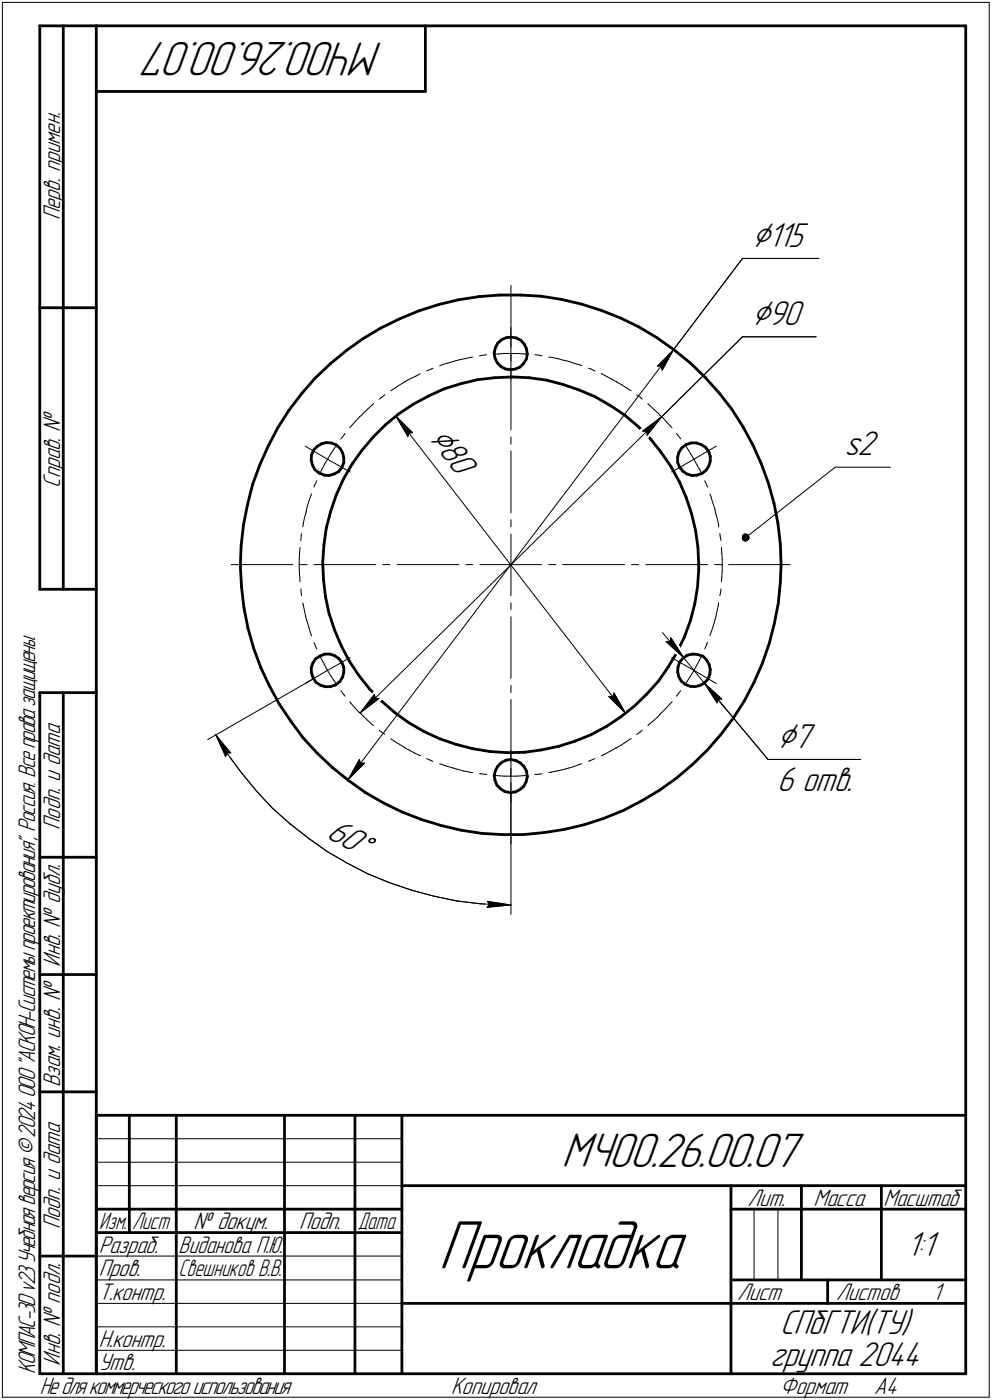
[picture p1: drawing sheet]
<svg xmlns="http://www.w3.org/2000/svg" width="211mm" height="298mm" viewBox="0 0 211 298" stroke-linecap="round" stroke-linejoin="round" font-family="sans-serif">
<defs><g id="words">
<text font-size="15.6" x="93.3" y="270.1">Прокладка</text>
<g font-size="10.9">
<text x="81.5" y="9" transform="rotate(-180 81.5 9)">МЧ00.26.00.07</text>
<text x="119.5" y="248.5">МЧ00.26.00.07</text>
</g>
<g font-size="8.5">
<text x="160" y="52.5">Ç115</text>
<text x="160" y="69.2">Ç90</text>
<text x="91.1" y="93.3" transform="rotate(52 91.1 93.3)">Ç80</text>
<text x="165.4" y="159.2">Ç7</text>
</g>
<g font-size="7.8">
<text x="179.7" y="97">s2</text>
<text x="165.4" y="168.4">6 отв.</text>
<text x="69.3" y="178.2" transform="rotate(30 69.3 178.2)">60Å</text>
<text x="192.9" y="267.5">1:1</text>
<text x="166" y="284.1">СПбГТИ(ТУ)</text>
<text x="163.8" y="291">группа 2044</text>
</g>
<g font-size="5.4">
<text x="12.8" y="46.9" transform="rotate(-90 12.8 46.9)">Перв. примен.</text>
<text x="12.8" y="103.8" transform="rotate(-90 12.8 103.8)">Справ. !</text>
<text x="12.8" y="176.7" transform="rotate(-90 12.8 176.7)">Подп. и дата</text>
<text x="12.8" y="205.8" transform="rotate(-90 12.8 205.8)">Инв. ! дубл.</text>
<text x="12.8" y="231.6" transform="rotate(-90 12.8 231.6)">Взам. инв. !</text>
<text x="159.1" y="256.8">Лит.</text>
<text x="173.1" y="256.8">Масса</text>
<text x="188" y="256.8">Масштаб</text>
<text x="12.8" y="261.7" transform="rotate(-90 12.8 261.7)">Подп. и дата</text>
<text x="41.2" y="261.8">! докум.</text>
<text x="63.6" y="261.8">Подп.</text>
<text x="21" y="266.8">Разраб.</text>
<text x="38" y="266.8">Виданова П.Ю.</text>
<text x="21" y="271.8">Пров.</text>
<text x="21" y="276.8">Т.контр.</text>
<text x="156.9" y="276.8">Лист</text>
<text x="177.9" y="276.8">Листов</text>
<text x="198.4" y="276.8">1</text>
<text x="21" y="286.8">Н.контр.</text>
<text x="7.5" y="292.5" transform="rotate(-90 7.5 292.5)">КОМПАС-3Dv23Учебнаяверсия©2024ООО&quot;АСКОН-Системыпроектирования&quot;, Россия. Всеправазащищены.</text>
<text x="12.8" y="290.8" transform="rotate(-90 12.8 290.8)">Инв. ! подл.</text>
<text x="21" y="291.8">Утв.</text>
<text x="8.5" y="296.7">Недлякоммерческогоиспользования</text>
<text x="96" y="296.8">Копировал</text>
<text x="166" y="296.8">Формат</text>
<text x="186" y="296.8">A4</text>
</g>
<g font-size="5.3">
<text x="21.1" y="261.8">Изм.</text>
<text x="28.1" y="261.8">Лист</text>
<text x="76.1" y="261.8">Дата</text>
<text x="38" y="271.8">Свешников В.В.</text>
</g>
</g></defs>
<g fill="none" stroke="#000" stroke-width=".59">
<path d="M8.5 5.5v120zM8.5 5.5h12zM13.5 5.5v120zM20.5 5.5v287zM20.5 5.5h185zM20.5 19.5h70zM90.5 5.5v14zM205.5 5.5v287zM8.5 65.5h12zM70.3 77.5l3.4-2.8zM73.7 74.7l3.5-2.6zM77.2 72.1l3.8-2.3z"/>
<path d="M81 69.8l4-1.9zM85 67.9l4.1-1.7zM89.1 66.2l4.2-1.3zM93.3 64.9l4.2-1.1zM97.5 63.8l4.4-.6zM101.9 63.2l4.4-.4zM105.2 75.3l.1 1zM105.2 75.1v.2zM105.3 76.3l.5 1zM105.4 74l-.2 1.1zM105.8 77.3l.8 .8zM105.9 73.1l.9-.8z"/>
<path d="M105.9 73.1l-.5 .9zM106.3 62.8h4.4zM106.6 78.1l.9 .5zM106.8 72.3l1-.4zM107.5 78.6l1.1 .1zM107.8 71.9l1-.1zM108.6 78.7l1.1-.1zM108.8 71.8l1.1 .2zM109.7 78.6l1-.5zM109.9 72l.9 .5zM110.7 78.1l.7-.7zM110.7 62.8l4.4 .3z"/>
<path d="M110.8 72.5l.8 .8zM111.6 73.3l.4 1zM112 76.5l-.6 .9zM112 74.3l.2 1.1zM112.2 75.4l-.2 1.1zM115.1 63.1l4.4 .7zM119.5 63.8l4.3 1zM123.8 64.8l4.2 1.3zM128 66.1l4.1 1.6zM132.1 67.7l4 2zM136.1 69.7l3.8 2.3zM139.9 72l3.5 2.5z"/>
<path d="M143.4 74.5l3.5 2.8zM146.9 77.3l3.1 3zM55.3 99l-1.5 4.1zM57.1 95l-1.8 4zM59.1 91.1l-2 3.9zM61.5 87.4l-2.4 3.7zM64.2 83.8l-2.7 3.6zM66.2 98l.3 1zM66.3 96.9l-.1 1.1zM66.5 99l.5 1zM66.7 95.8l-.4 1.1zM67 100l.8 .7z"/>
<path d="M67.1 80.5l3.2-3zM67.1 80.5l-2.9 3.3zM67.5 95.1l.9-.6zM67.5 95.1l-.8 .7zM68.4 94.5l1-.3zM69.4 94.2l1.1 .1zM70.5 94.3l1 .4zM71.5 94.7l.9 .8zM72.4 95.5l.5 .9zM72.7 99.6l-.6 .8zM72.9 96.4l.3 1.1zM73.2 98.6l-.5 1z"/>
<path d="M73.2 97.5v1.1zM74.9 98.8l-1.8 3.2zM77 95.8l-2.1 3zM79.4 93l-2.4 2.8zM82 90.4l2.8-2.3zM82 90.4l-2.6 2.6zM84.8 88.1l3.1-2zM87.9 86.1l3.3-1.8zM91.2 84.3l3.3-1.5zM94.5 82.8l3.5-1.1zM98 81.7l3.6-.8zM101.6 80.9l3.6-.5z"/>
<path d="M105.2 80.4l3.8-.1zM109 80.3l3.6 .1zM112.6 80.4l3.6 .5zM116.2 80.9l3.6 1zM119.8 81.9l3.5 1.2zM123.3 83.1l3.4 1.4zM126.7 84.5l3.2 1.9zM129.9 86.4l3 2zM132.9 88.4l2.8 2.4zM135.7 90.8l2.6 2.6zM138.3 93.4l2.3 2.9zM140.6 96.3l2.1 3z"/>
<path d="M142.7 99.3l1.8 3.2zM144.2 97.4v1.1zM144.2 98.5l.4 1zM144.4 96.4l-.2 1zM144.6 99.5l.7 .8zM145 95.4l.9-.7zM145 95.4l-.6 1zM145.9 94.7h.1zM146 94.7l1.1-.4zM147.1 94.3h1.1zM148.2 94.3l1 .4zM149.2 94.7l.9 .5z"/>
<path d="M150 80.3l3 3.4zM150.1 95.2l.7 .9zM150.8 99.3l-.6 .9zM150.8 96.1l.3 1.1zM151.1 98.2l-.3 1.1zM151.1 97.2v1zM153 83.7l2.7 3.4zM155.7 87.1l2.4 3.7zM158.1 90.8l2.1 3.9zM160.2 94.7l1.8 4zM162 98.7l1.5 4.2zM51.3 116.2l-.2 4.4z"/>
<path d="M51.8 111.8l-.5 4.4zM52.7 107.4l-.9 4.4zM53.8 103.1l-1.1 4.3zM67.8 100.7l.2 .1zM68 100.8l1 .4zM68.7 119.7l.1 3.7zM68.9 116.1l-.2 3.6zM69 101.2l1 .1zM69.4 112.4l-.5 3.7zM70 101.3l1.1-.4zM70.4 108.9l-1 3.5zM71.1 100.9l1-.5z"/>
<path d="M71.5 105.4l-1.1 3.5zM73.1 102l-1.6 3.4zM144.5 102.5l1.5 3.3zM145.3 100.3l.8 .6zM146 105.8l1.2 3.6zM146.1 100.9l1.1 .4zM147.2 109.4l.8 3.5zM147.2 101.3l1.1-.1zM148 112.9l.5 3.7zM148.3 101.2l1.1-.4zM148.5 116.6l.2 3.6zM149.4 100.8l.8-.6z"/>
<path d="M163.5 102.9l1.2 4.2zM164.7 107.1l.8 4.3zM165.5 111.4l.5 4.4zM166 115.8l.2 4.4zM8.5 125.5h12zM51.1 120.6l.3 4.4zM51.4 125l.5 4.4zM51.9 129.4l.8 4.3zM52.7 133.7l1.2 4.2zM53.9 137.9l1.6 4.2zM68.1 139.7l1-.4zM68.8 123.4l.5 3.7z"/>
<path d="M69.1 139.3h1.1zM69.3 127.1l.7 3.5zM70 130.6l1.2 3.6zM70.2 139.3l1 .3zM71.2 134.2l1.4 3.4zM71.2 139.6l.9 .6zM72.6 137.6l1.7 3.2zM144 138.9l-1.8 3.2zM145.6 135.6l-1.6 3.3zM146.2 139.5l1.1-.2zM146.9 132.2l-1.3 3.4zM147.3 139.3l1.1 .1z"/>
<path d="M147.8 128.6l-.9 3.6zM148.4 125l-.6 3.6zM148.4 139.4l1 .3zM148.7 121.2l-.3 3.8zM148.7 120.2v1zM149.4 139.7l.2 .1zM149.6 139.8l.8 .7zM163.7 137.1l-1.5 4.1zM164.8 132.8l-1.1 4.3zM165.6 128.4l-.8 4.4zM166 124l-.4 4.4zM166.2 120.2l-.2 3.8z"/>
<path d="M8.5 147.5v145zM8.5 147.5h12zM13.5 147.5v145zM55.5 142.1l1.8 3.9zM57.3 146l2.1 3.9zM59.4 149.9l2.5 3.7zM61.9 153.6l2.6 3.5zM64.5 157.1l3 3.3zM66.2 142.2l.1 1.1zM66.3 143.3l.3 1.1zM66.5 141.2l-.3 1zM66.6 144.4l.6 .9z"/>
<path d="M67.1 140.3l1-.6zM67.1 140.3l-.6 .9zM67.2 145.3l1 .6zM68.2 145.9l1 .3zM69.2 146.2h1.1zM70.3 146.2l1-.3zM71.3 145.9l.2-.1zM71.5 145.8l.8-.7zM72.1 140.2l.6 .9zM72.7 141.1l.5 1zM72.9 144.2l-.6 .9zM73.2 143.2l-.3 1z"/>
<path d="M73.2 142.1v1.1zM74.3 140.8l2.1 3zM76.4 143.8l2.3 2.9zM78.7 146.7l2.6 2.7zM81.3 149.4l2.8 2.4zM84.1 151.8l2.9 2.1zM87 153.9l3.3 1.9zM90.3 155.8l3.3 1.5zM93.6 157.3l3.4 1.2zM97 158.5l3.6 .9zM100.6 159.4l3.6 .6zM115.2 159.7l3.7-.8z"/>
<path d="M118.9 158.9l3.4-1.1zM122.3 157.8l3.4-1.3zM125.7 156.5l3.3-1.8zM129 154.7l3.1-2zM132.1 152.7l2.9-2.3zM135 150.4l2.6-2.6zM140 145.1l-2.4 2.7zM142.2 142.1l-2.2 3zM144.2 143.1l.2 1zM144.3 142l-.1 1.1zM144.4 144.1l.5 .9zM144.6 141l-.3 1z"/>
<path d="M144.9 145l.9 .7zM145.4 140.1l.8-.6zM145.4 140.1l-.8 .9zM145.8 145.7l1 .4zM146.8 146.1l1.1 .1zM147.9 146.2l1-.2zM148.9 146l1-.5zM150.4 140.5l.5 1zM150.6 144.6l-.7 .9zM150.9 141.5l.2 1.1zM151 143.6l-.4 1zM151.1 142.6l-.1 1z"/>
<path d="M153.3 156.5l-2.8 3.3zM156 152.9l-2.7 3.6zM158.4 149.2l-2.4 3.7zM160.4 145.3l-2 3.9zM162.2 141.2l-1.8 4.1zM67.5 160.4l3.2 3zM70.7 163.4l3.5 2.8zM74.2 166.2l3.5 2.5zM77.7 168.7l3.8 2.2zM81.5 170.9l4 2zM85.5 172.9l4.2 1.6zM89.7 174.5l4.1 1.3z"/>
<path d="M93.8 175.8l4.3 1zM98.1 176.8l4.4 .7zM102.5 177.5l4.4 .2zM104.2 160l3.7 .3zM105.2 165.2l.1 1zM105.3 166.2l.4 1zM105.4 164.1l-.2 1.1zM105.7 167.2l.8 .8zM105.9 163.2l.8-.8zM105.9 163.2l-.5 .9zM106.5 168l.9 .6zM106.7 162.4l.9-.5z"/>
<path d="M106.9 177.7h4.4zM107.4 168.6l1.1 .1zM107.6 161.9l1.1-.2zM107.9 160.3l3.7-.1zM108.5 168.7h1.1zM108.7 161.7l1.1 .3zM109.6 168.7l1-.6zM109.8 162l.9 .5zM110.6 168.1l.8-.6zM110.7 162.5l.8 .7zM111.3 177.7l4.4-.4zM111.5 163.2l.5 1z"/>
<path d="M111.6 160.2l3.6-.5zM111.9 166.5l-.5 1zM112 164.2l.2 1.1zM112.2 165.4l-.3 1.1zM112.2 165.3v.1zM115.7 177.3l4.4-.7zM120.1 176.6l4.3-1zM124.4 175.6l4.1-1.4zM128.5 174.2l4.2-1.6zM132.7 172.6l3.9-2.1zM136.6 170.5l3.8-2.3zM140.4 168.2l3.5-2.5z"/>
<path d="M143.9 165.7l3.4-2.9zM147.3 162.8l3.2-3zM8.5 182.5h12zM8.5 207.5h12zM8.5 232.5h12zM20.5 237.5h185zM20.5 237.5v55zM27.5 237.5v25zM37.5 237.5v55zM60.5 237.5v55zM75.5 237.5v55zM85.5 237.5v55z"/>
<path d="M20.5 257.5h65zM85.5 252.5h120zM155.5 252.5v40zM155.5 257.5h15zM170.5 252.5v20zM170.5 257.5h35zM187.5 252.5v20zM8.5 267.5h12zM20.5 262.5h65zM85.5 277.5h70zM155.5 277.5h50zM155.5 272.5h50z"/>
<path d="M176.1 272.5v5zM8.5 292.5h12zM20.5 292.5h185z"/>
</g>
<g fill="none" stroke="#000" stroke-width=".21">
<path d="M.5 .5v297zM.5 .5h210zM210.5 .5v297zM158 55l-14.7 19.4zM158 55h16.2zM90.8 79l1-.4zM91.8 78.6l.3-.2zM93.6 77.9l.5-.3zM94.1 77.6l1.2-.3zM95.3 77.3l1.2-.3zM96.5 77l.5-.2zM97 76.8l.7-.2z"/>
<path d="M97.7 76.6l1.2-.2zM98.9 76.4l1.2-.3zM100.1 76.1l.5-.1zM102 75.8l.5-.1zM102.5 75.7l1-.2zM105.1 75.4h1.1zM106.2 75.4l1.2-.1zM107.4 75.3h1.3zM108.7 75.3h.2zM108.7 75.3v5.5zM108.7 69.8v5.5zM108.7 60.8v13.1z"/>
<path d="M108.7 75.4v1.5zM108.7 78.4v13.1zM108.9 75.3h1.3zM110.2 75.3l1.1 .1zM111.3 75.4h1.1zM113.8 75.5l1.3 .2zM115.1 75.7l.2 .1zM116.8 76l.7 .1zM117.5 76.1l1.2 .3zM118.7 76.4l1.2 .3zM119.9 76.7l.4 .1zM120.3 76.8l.8 .2z"/>
<path d="M121.1 77l1.2 .4zM122.3 77.4l1.1 .3zM123.4 77.7l.4 .2zM125.2 78.4l.5 .2zM125.7 78.6l.9 .4zM128 79.6h.1M128 79.6l1.1 .6zM139.9 78h.7zM140.6 78l.3 .8zM143.3 74.4l-2.4 4.4zM143.3 74.4l-3.4 3.6zM143.3 74.4l-69.3 91.7z"/>
<path d="M158 71.7h15.7zM64.9 95l4.8 2.8zM68.5 99.9l-.5 1.1zM69.1 98.8l-.6 1.1zM69.7 97.8l-.6 1zM69.7 97.8l4.8 2.7zM69.8 97.5l-.1 .3zM70.4 96.5l-.6 1zM71.1 95.5l-.7 1zM71.6 94.7l-.5 .8zM73.3 92.5l-.7 1zM73.4 92.3l-.1 .2z"/>
<path d="M74.8 90.6l-.4 .5zM75.7 89.7l-.9 .9zM76.5 88.7l.4-.2zM76.5 88.7l-.8 1zM77.4 87.9l.9-.9zM77.4 87.9l-.5 .6zM78.3 87l.9-.8zM79.5 85.9l-.3 .3zM80.7 85l.4-.3zM81.1 84.7l.8-.6zM83.1 83.2l1.1-.7zM84.2 82.5l1-.6z"/>
<path d="M84.2 88.6l3.6 3.5zM84.2 88.6l2.6 4.4zM84.2 88.6l48.9 63.3zM85.2 81.9l1-.6zM86.3 81.2l1.1-.6zM86.3 81.2l-.1 .1zM87 92.2l.8-.1zM87 92.2l-.2 .8zM87.4 80.6l1.1-.5zM88.5 80.1l.9-.5zM108.7 93v1.6zM108.7 96v13.2z"/>
<path d="M129.1 80.2l1.1 .6zM130.2 80.8l.9 .5zM131.1 81.3l.1 .1zM131.2 81.4l1.1 .6zM132.3 82l1 .6zM133.3 82.6l1 .6zM135.5 84.1l.9 .7zM136.4 84.8l.3 .2zM136.7 91.8l.9 .1zM136.7 91.8l4.1-3.1zM137.6 91.9l.1 .8zM137.8 85.9l.5 .5z"/>
<path d="M138.3 86.4l.9 .8zM139.2 87.2l.9 .9zM140.1 88.1l.4 .4zM140.5 88.5l.5 .4zM140.8 88.7l17.2-17zM140.8 88.7l-3.1 4zM141 88.9l.8 .9zM141.8 89.8l.9 1zM142.7 90.8l.3 .3zM143.9 92.3l.3 .3zM144.2 92.6l.7 .9zM145.7 94.7l.7 1z"/>
<path d="M146.4 95.7l.6 1zM147 96.7l.7 1.1zM147.7 97.8v.2zM147.7 97.8l4.7-2.8zM147.7 98l.6 1.1zM148.3 99.1l.6 1zM177.7 99.5h11.8zM63.7 118.9v1.2zM63.8 117.7l-.1 1.2zM63.8 116.6v1.1zM64.1 114l-.1 1.1zM64.2 113.6l-.1 .4z"/>
<path d="M64.5 111.6l-.1 .6zM64.8 110.3l-.3 1.3zM65.1 109.1l-.3 1.2zM65.2 108.6l-.1 .5zM65.4 107.9l-.2 .7zM65.7 106.8l-.3 1.1zM66.1 105.6l-.4 1.2zM66.3 105.2l-.2 .4zM67 103.3l-.2 .4zM67.4 102.4l-.4 .9zM108.7 110.7v1.5zM108.7 113.7v6.5z"/>
<path d="M142.9 100.5l4.8-2.7zM148.9 100.1l.5 .9zM149.9 102.4l.6 1.1zM150.5 103.5v.2zM151 105.2l.3 .6zM151.3 105.8l.3 1.2zM151.6 107l.5 1.2zM152.1 108.2v.4zM152.1 108.6l.2 .8zM152.3 109.4l.4 1.2zM152.7 110.6l.2 1.2zM152.9 111.8v.4z"/>
<path d="M153.2 113.6v.6zM153.2 114.2l.2 .9zM153.5 116.7l.1 1.2zM153.5 116.7h.1M153.6 117.9l.1 1.2zM153.7 119.1v1.1zM158.7 114.5l19-15zM49.2 120.2h13.1zM63.7 120.1h.1M63.7 120.2v1.2zM63.7 121.4l.1 1.2zM63.8 122.6v1.3z"/>
<path d="M63.8 120.2h1.6zM64 125.4l.1 .9zM64.1 126.3l.1 .5zM64.4 128.4l.1 .4zM64.5 128.8l.3 1.2zM64.8 130l.2 1.1zM65 131.1l.2 .8zM65.2 131.9l.2 .4zM65.4 132.3l.3 1.2zM65.7 133.5l.3 1.2zM66 134.7l.3 .7zM66.8 136.8l.1 .2z"/>
<path d="M66.8 120.2h13.1zM66.9 137l.5 1.2zM68 139.5l.4 .9zM81.4 120.2h1.6zM84.5 120.2h13.1zM99.1 120.2h1.5zM102.1 120.2h6.6zM108.7 120.2h6.5zM108.7 131.3v13.1zM108.7 128.4v1.4zM108.7 120.2v6.6zM116.8 120.2h1.5z"/>
<path d="M119.7 120.2h13.2zM134.4 120.2h1.5zM137.4 120.2h13.1zM141 134.7l4.5 5.3zM141.7 136.7l.9-.1zM141.7 136.7l3.8 3.3zM142.7 135.8l2.8 4.2zM142.7 135.8l-.1 .8zM149.4 139.5l-.6 1zM150.4 137.2l-.5 1zM150.5 136.7l-.1 .5zM151.2 134.9l-.2 .5z"/>
<path d="M151.6 133.7l-.4 1.2zM152 132.6l-.4 1.1zM152.1 120.2h1.4zM152.1 131.9l-.1 .7zM152.3 131.3l-.2 .6zM152.6 130.1l-.3 1.2zM152.8 128.9l-.2 1.2zM152.9 128.4l-.1 .5zM153.2 126.5v.3zM153.4 125.4l-.2 1.1zM153.6 122.9l-.1 1zM153.7 121.6l-.1 1.3z"/>
<path d="M153.7 120.4v1.2zM153.7 120.2v.2zM155 120.2h13.1zM44.2 157.5l22.5-13zM45.9 156.5l2.6 4.2zM45.9 156.5l3.2 3.9zM45.9 156.5l2.1 4.6zM64.9 145.5l4.8-2.8zM68.4 140.4l.6 1.1zM69 141.5l.6 1.1zM69.6 142.6l.1 .1zM69.7 142.7l.7 1.1z"/>
<path d="M69.7 142.7l4.8-2.7zM70.4 143.8l.6 1.1zM71 144.9l.6 .9zM72.6 147.1l.6 .8zM73.2 147.9l.2 .4zM74.4 149.4l.3 .4zM74.7 149.8l.8 .9zM75.5 150.7l.9 .9zM76.4 151.6l.5 .5zM76.6 151.8l4-3zM76.6 151.8l64.2-63.1zM76.9 152.1l.4 .4z"/>
<path d="M77.3 152.5l.8 .8zM78.1 153.3l1 .9zM79.1 154.2l.4 .3zM79.7 147.8l-3.1 4zM79.7 147.8l.1 .9zM79.8 148.7l.8 .1zM80.7 155.5l.2 .2zM80.9 155.7l1 .7zM83.1 157.3l.9 .6zM84 157.9l1 .6zM85 158.5l1.1 .7zM86.1 159.2l.1 .1z"/>
<path d="M86.2 159.3l.9 .5zM87.1 159.8l1.1 .6zM108.7 159.8v5.5zM108.7 148.9v13.2zM108.7 146v1.5zM129.5 148.3l3.6 3.6zM129.5 148.3h.9zM130 159.9l1.1-.6zM130.6 147.6l-.2 .7zM130.6 147.6l2.5 4.3zM131.1 159.3h.1M131.1 159.3l1.1-.6z"/>
<path d="M132.2 158.7l1-.7zM133.2 158l1-.7zM134.2 157.3h.1M135.5 156.4l.7-.5zM136.2 155.9l.5-.5zM137.8 154.5l.3-.2zM138.1 154.3l.9-.8zM139 153.5l1-.8zM140.5 152.1l-.5 .6zM140.5 152.1l.3-.4zM141.6 150.9l-.8 .8zM142.5 149.9l-.9 1z"/>
<path d="M142.5 149.9l.5-.5zM142.9 140l4.8 2.7zM144.1 148l-.2 .3zM144.9 147.1l-.8 .9zM145.5 140l4.4 5.5zM146.2 145l-.5 .8zM146.9 144l-.7 1zM147.6 142.9l-.7 1.1zM147.7 142.7l-.1 .2zM147.7 142.7l4.7 2.8zM148.3 141.6l-.6 1.1zM148.8 140.5l-.5 1.1z"/>
<path d="M149.9 145.5l13.5 16.2zM149.9 145.5l2.7 4.2zM149.9 145.5l3.7 3.3zM149.9 145.5l4.4 5.4zM152.7 148.9l-.1 .8zM152.7 148.9l.9-.1zM48.3 160.3l.8 .1zM48.3 160.3l-.3 .8zM48.5 160.7l3 4zM51.5 164.7l3.1 3.8zM54.6 168.5l3.4 3.6zM58 172.1l3.7 3.3z"/>
<path d="M61.7 175.4l3.9 3.1zM65.6 178.5l4.1 2.9zM76.5 161.7l-2.5 4.4zM76.5 161.7l.2 .9zM76.7 162.6l.9-.1zM77.6 162.5l-3.6 3.6zM88.2 160.4l1.1 .5zM89.3 160.9l.1 .1zM90.8 161.5l.8 .4zM91.6 161.9l.5 .2zM93.6 162.6l.3 .1zM93.9 162.7l1.2 .5z"/>
<path d="M95.1 163.2l1.2 .3zM96.3 163.5l.7 .2zM97 163.7l.5 .1zM97.5 163.8l1.1 .4zM98.6 164.2l1.3 .2zM99.9 164.4l.7 .1zM102 164.8h.3zM102.3 164.8l1.2 .1zM105.1 165.1l.9 .1zM106 165.2l1.3 .1zM107.3 165.3h1.2zM108.5 165.3h.2z"/>
<path d="M108.7 165.3h1.2zM108.7 165.3v5.5zM108.7 166.6v13.1zM108.7 163.6v1.5zM108.7 168.7v26zM109.9 165.3l1.3-.1zM111.2 165.2l1.2-.1zM113.8 164.9l1-.1zM114.8 164.8h.5zM116.8 164.5l.5-.1zM117.3 164.4l1.1-.2zM118.4 164.2l1.2-.3z"/>
<path d="M119.6 163.9l.7-.2zM120.3 163.7l.6-.1zM120.9 163.6l1.2-.4zM122.1 163.2l1.1-.4zM123.2 162.8l.6-.2zM125.2 162.1l.4-.1zM125.6 162l1-.5zM127.9 161l1-.6zM128.9 160.4l1.1-.5zM163.4 161.7h19.7zM69.7 181.4l4.2 2.4zM73.9 183.8l4.4 2.3z"/>
<path d="M78.3 186.1l4.6 1.9zM82.9 188l4.7 1.6zM87.6 189.6l4.8 1.2zM92.4 190.8l4.9 1.1zM97.3 191.9l4.9 .5zM102.2 192.4l4.9 .3zM103.6 193.2l5.1-.5zM103.7 191.9l.4 .7zM103.7 191.9l5 .8zM104.1 192.6l-.5 .6zM107.1 192.7h1.6zM20.5 247.5h65z"/>
<path d="M20.5 252.5h65zM20.5 242.5h65zM160.4 257.5v15zM165.5 257.5v15zM20.5 267.5h65zM20.5 272.5h65zM20.5 277.5h65zM.5 297.5h210zM20.5 282.5h65zM20.5 287.5h65z"/>
</g>
<g fill="#fff" stroke="#fff" stroke-width=".21">
<path d="M130.6 146.9h.2zM130.6 147h.3zM130.5 147.1h.4zM130.4 147.2h.6zM130.2 147.2h.9zM130.1 147.3h1zM130 147.4h1.1zM130 147.5h1.1zM129.8 147.6h1.4zM129.7 147.7h1.6zM129.6 147.7h1.7zM129.5 147.8h1.9zM129.4 147.9h2zM129.3 148h2.2zM129.1 148.1h2.5zM129 148.2h2.6zM128.9 148.3h2.8zM128.8 148.3h2.9zM128.9 148.4h2.8zM129 148.5h2.8zM129.1 148.6h2.7zM129.2 148.7h2.7zM129.3 148.8h2.6zM129.4 148.8h2.6zM129.5 148.9h2.6zM129.5 149h2.6zM129.6 149.1h2.6zM129.7 149.2h2.5zM129.8 149.3h2.4zM129.9 149.4h2.4zM130 149.4h2.3zM130 149.5h2.4zM130.1 149.6h2.3zM130.2 149.7h2.3zM130.3 149.8h2.3zM130.4 149.9h2.2zM130.5 149.9h2.2zM130.6 150h2.1zM130.6 150.1h2.2zM130.7 150.2h2.1zM130.8 150.3h2zM130.9 150.4h1.9zM131 150.5h1.8zM131.1 150.5h1.7zM131.1 150.6h1.7zM131.2 150.7h1.6zM131.3 150.8h1.6zM131.4 150.9h1.5zM131.5 151h1.4zM131.7 151h1.2zM131.8 151.1h1.1zM132 151.2h1zM132.1 151.3h.9zM132.2 151.4h.8zM132.4 151.5h.6zM132.6 151.6h.5zM132.7 151.6h.4zM132.8 151.7h.3z"/>
<path d="M84.3 88.8h.3zM84.3 88.9h.5zM84.4 89h.5zM84.4 89.1h.7zM84.4 89.2h.8zM84.4 89.2h.9zM84.5 89.3h1zM84.5 89.4h1.2zM84.5 89.5h1.4zM84.5 89.6h1.4zM84.6 89.7h1.4zM84.6 89.7h1.5zM84.6 89.8h1.6zM84.7 89.9h1.6zM84.7 90h1.7zM84.7 90.1h1.7zM84.7 90.2h1.8zM84.8 90.3h1.8zM84.8 90.3h1.9zM84.8 90.4h2zM84.8 90.5h2.1zM84.8 90.6h2.2zM84.9 90.7h2.1zM84.9 90.8h2.2zM85 90.8h2.2zM85 90.9h2.3zM85.1 91h2.3zM85.2 91.1h2.3zM85.2 91.2h2.3zM85.3 91.3h2.3zM85.3 91.4h2.4zM85.3 91.4h2.5zM85.3 91.5h2.6zM85.4 91.6h2.6zM85.5 91.7h2.6zM85.5 91.8h2.6zM85.6 91.9h2.6zM85.6 91.9h2.7zM85.7 92h2.7zM85.7 92.1h2.8zM85.8 92.2h2.8zM85.9 92.3h2.6zM85.9 92.4h2.5zM85.9 92.5h2.3zM85.9 92.5h2.2zM86 92.6h2.1zM86.1 92.7h1.8zM86.1 92.8h1.7zM86.2 92.9h1.5zM86.2 93h1.3zM86.3 93h1.2zM86.3 93.1h1.1zM86.4 93.2h.9zM86.4 93.3h.8zM86.4 93.4h.6zM86.5 93.5h.5zM86.5 93.6h.4zM86.6 93.6h.2z"/>
<path d="M95.5 89.9h.2zM95.4 90h.4zM95.3 90.1h.5zM95.2 90.2h.7zM95.1 90.3h.8zM95 90.3h1zM94.9 90.4h1.2zM94.7 90.5h1.5zM94.7 90.6h1.5zM94.6 90.7h1.7zM94.5 90.8h1.9zM94.3 90.8h2.1zM94.2 90.9h2.3zM94.1 91h2.4zM94.1 91.1h2.5zM93.9 91.2h2.8zM93.8 91.3h3zM93.7 91.4h3.1zM93.6 91.4h3.3zM93.5 91.5h3.4zM93.4 91.6h3.6zM93.3 91.7h3.7zM93.1 91.8h4zM93 91.9h4.2zM93 91.9h4.3zM92.9 92h4.5zM92.7 92.1h4.7zM92.6 92.2h4.9zM92.5 92.3h5zM92.5 92.4h5.1zM92.3 92.5h5.3zM92.2 92.5h5.5zM92.1 92.6h5.7zM92 92.7h5.9zM91.9 92.8h6zM91.8 92.9h6.2zM91.7 93h6.3zM91.5 93h6.6zM91.4 93.1h6.8zM91.4 93.2h6.8zM91.3 93.3h7zM91.1 93.4h7.3zM91 93.5h7.5zM90.9 93.6h7.6zM90.8 93.6h7.8zM90.7 93.7h7.9zM90.6 93.8h8.1zM90.5 93.9h8.2zM90.4 94h8.4zM90.3 94.1h8.6zM90.2 94.1h8.8zM90.1 94.2h9zM89.9 94.3h9.2zM90 94.4h9.1zM90.1 94.5h9.1zM90.2 94.6h9.1zM90.3 94.7h9zM90.3 94.7h9.1zM90.3 94.8h9.2zM90.4 94.9h9.2zM90.5 95h9.2zM90.5 95.1h9.2zM90.6 95.2h9.1zM90.7 95.2h9.1zM90.8 95.3h9.1zM90.8 95.4h9.1zM90.8 95.5h9.2zM90.9 95.6h9.2zM91 95.7h9.2zM91.1 95.8h9.1zM91.1 95.8h9.1zM91.2 95.9h9.1zM91.3 96h9.1zM91.4 96.1h9.1zM91.4 96.2h9.1zM91.4 96.3h9.2zM91.5 96.4h9.2zM91.6 96.4h9.2zM91.6 96.5h9.2zM91.7 96.6h9.1zM91.8 96.7h9.1zM91.9 96.8h9.1zM91.9 96.9h9.1zM91.9 96.9h9.2zM92 97h9.2zM92.1 97.1h9.2zM92.2 97.2h9.1zM92.2 97.3h9.1zM92.3 97.4h9.1zM92.4 97.5h9.1zM92.5 97.5h9.1zM92.5 97.6h9.1zM92.5 97.7h9.2zM92.6 97.8h9.2zM92.7 97.9h9.2zM92.8 98h9.1zM92.8 98h9.1zM92.9 98.1h9.1zM93 98.2h9.1zM93 98.3h9.2zM93 98.4h9.2zM93.1 98.5h9.2zM93.2 98.6h9.2zM93.3 98.6h9.1zM93.3 98.7h9.1zM93.4 98.8h9.1zM93.5 98.9h9.1zM93.6 99h9.1zM93.6 99.1h9.1zM93.6 99.1h9zM93.7 99.2h8.8zM93.8 99.3h8.6zM93.9 99.4h8.4zM93.9 99.5h8.3zM94 99.6h8.1zM94.1 99.7h7.8zM94.1 99.7h7.8zM94.1 99.8h7.7zM94.2 99.9h7.4zM94.3 100h7.2zM94.4 100.1h7zM94.5 100.2h6.8zM94.5 100.2h6.7zM94.6 100.3h6.5zM94.7 100.4h6.3zM94.7 100.5h6.1zM94.7 100.6h6.1zM94.8 100.7h5.9zM94.9 100.8h5.6zM95 100.8h5.4zM95 100.9h5.3zM95.1 101h5.1zM95.2 101.1h4.9zM95.2 101.2h4.8zM95.3 101.3h4.5zM95.3 101.3h4.4zM95.4 101.4h4.3zM95.5 101.5h4.1zM95.6 101.6h3.8zM95.6 101.7h3.7zM95.7 101.8h3.5zM95.8 101.9h3.3zM95.8 101.9h3.2zM95.8 102h3.1zM95.9 102.1h2.8zM96 102.2h2.6zM96.1 102.3h2.5zM96.2 102.4h2.2zM96.2 102.4h2.1zM96.3 102.5h1.9zM96.4 102.6h1.7zM96.4 102.7h1.6zM96.4 102.8h1.5zM96.5 102.9h1.3zM96.6 103h1zM96.7 103h.8zM96.7 103.1h.8zM96.8 103.2h.5zM96.9 103.3h.3zM96.9 103.4h.2z"/>
<path d="M79.6 147.2h.2zM79.5 147.3h.4zM79.4 147.4h.6zM79.4 147.5h.7zM79.3 147.6h.9zM79.2 147.7h1.1zM79.2 147.7h1.1zM79.2 147.8h1.2zM79.1 147.9h1.4zM79 148h1.6zM78.9 148.1h1.8zM78.8 148.2h2zM78.8 148.3h2.1zM78.7 148.3h2.2zM78.7 148.4h2.3zM78.6 148.5h2.5zM78.6 148.6h2.6zM78.5 148.7h2.8zM78.4 148.8h3zM78.3 148.8h3.1zM78.3 148.9h3zM78.2 149h3zM78.1 149.1h2.9zM78.1 149.2h2.8zM78 149.3h2.9zM78 149.4h2.7zM77.9 149.4h2.7zM77.8 149.5h2.7zM77.7 149.6h2.6zM77.7 149.7h2.6zM77.6 149.8h2.6zM77.6 149.9h2.4zM77.5 149.9h2.4zM77.4 150h2.4zM77.4 150.1h2.3zM77.4 150.2h2.2zM77.3 150.3h2.2zM77.3 150.4h2zM77.2 150.5h2zM77.2 150.5h2zM77.1 150.6h1.9zM77.1 150.7h1.8zM77.1 150.8h1.7zM77 150.9h1.7zM77 151h1.6zM77 151h1.4zM77 151.1h1.2zM76.9 151.2h1.2zM76.9 151.3h.9zM76.9 151.4h.7zM76.8 151.5h.7zM76.8 151.6h.4zM76.7 151.6h.3zM76.7 151.7h.2z"/>
<path d="M140.6 88.8h.2zM140.4 88.9h.4zM140.1 89h.6zM139.9 89.1h.8zM139.7 89.2h.9zM139.4 89.2h1.2zM139.2 89.3h1.3zM138.9 89.4h1.6zM138.9 89.5h1.6zM138.8 89.6h1.7zM138.7 89.7h1.8zM138.5 89.7h1.9zM138.4 89.8h2zM138.3 89.9h2zM138.2 90h2.1zM138.1 90.1h2.2zM138 90.2h2.2zM137.9 90.3h2.3zM137.8 90.3h2.3zM137.7 90.4h2.4zM137.6 90.5h2.4zM137.4 90.6h2.6zM137.3 90.7h2.7zM137.2 90.8h2.7zM137.1 90.8h2.7zM137 90.9h2.7zM136.9 91h2.8zM136.8 91.1h2.8zM136.7 91.2h2.8zM136.6 91.3h2.8zM136.5 91.4h2.9zM136.3 91.4h3.1zM136.2 91.5h3.1zM136.1 91.6h3.1zM136 91.7h3.1zM136.1 91.8h2.9zM136.1 91.9h2.9zM136.2 91.9h2.7zM136.3 92h2.6zM136.4 92.1h2.4zM136.5 92.2h2.2zM136.6 92.3h2.1zM136.7 92.4h1.9zM136.7 92.5h1.8zM136.8 92.5h1.6zM136.9 92.6h1.4zM137 92.7h1.3zM137.1 92.8h1.2zM137.2 92.9h1zM137.2 93h.9zM137.3 93h.7zM137.4 93.1h.6zM137.5 93.2h.4zM137.6 93.3h.2z"/>
<path d="M160 63.5h11.6zM160 63.6h11.6zM160 63.7h11.6zM160 63.8h11.6zM160 63.8h11.6zM160 63.9h11.6zM160 64h11.6zM160 64.1h11.6zM160 64.2h11.6zM160 64.3h11.6zM160 64.3h11.6zM160 64.4h11.6zM160 64.5h11.6zM160 64.6h11.6zM160 64.7h11.6zM160 64.8h11.6zM160 64.9h11.6zM160 64.9h11.6zM160 65h11.6zM160 65.1h11.6zM160 65.2h11.6zM160 65.3h11.6zM160 65.4h11.6zM160 65.4h11.6zM160 65.5h11.6zM160 65.6h11.6zM160 65.7h11.6zM160 65.8h11.6zM160 65.9h11.6zM160 66h11.6zM160 66h11.6zM160 66.1h11.6zM160 66.2h11.6zM160 66.3h11.6zM160 66.4h11.6zM160 66.5h11.6zM160 66.5h11.6zM160 66.6h11.6zM160 66.7h11.6zM160 66.8h11.6zM160 66.9h11.6zM160 67h11.6zM160 67.1h11.6zM160 67.1h11.6zM160 67.2h11.6zM160 67.3h11.6zM160 67.4h11.6zM160 67.5h11.6zM160 67.6h11.6zM160 67.6h11.6zM160 67.7h11.6zM160 67.8h11.6zM160 67.9h11.6zM160 68h11.6zM160 68.1h11.6zM160 68.2h11.6zM160 68.2h11.6zM160 68.3h11.6zM160 68.4h11.6zM160 68.5h11.6zM160 68.6h11.6zM160 68.7h11.6zM160 68.7h11.6zM160 68.8h11.6zM160 68.9h11.6zM160 69h11.6zM160 69.1h11.6zM160 69.2h11.6zM160 69.3h11.6zM160 69.3h11.6zM160 69.4h11.6zM160 69.5h11.6zM160 69.6h11.6zM160 69.7h11.6zM160 69.8h11.6zM160 69.8h11.6zM160 69.9h11.6zM160 70h11.6zM160 70.1h11.6zM160 70.2h11.6zM160 70.3h11.6zM160 70.4h11.6zM160 70.4h11.6zM160 70.5h11.6zM160 70.6h11.6zM160 70.7h11.6z"/>
<path d="M76.3 161h.2zM76.2 161.1h.3zM76.2 161.2h.4zM76.1 161.3h.7zM76.1 161.4h.8zM76 161.5h1zM76 161.5h1.1zM75.9 161.6h1.3zM75.9 161.7h1.4zM75.9 161.8h1.6zM75.9 161.9h1.7zM75.8 162h1.8zM75.7 162.1h2.1zM75.7 162.1h2.2zM75.6 162.2h2.4zM75.6 162.3h2.5zM75.5 162.4h2.7zM75.5 162.5h2.8zM75.4 162.6h2.8zM75.4 162.6h2.7zM75.4 162.7h2.7zM75.4 162.8h2.6zM75.3 162.9h2.6zM75.3 163h2.5zM75.2 163.1h2.5zM75.1 163.2h2.5zM75.1 163.2h2.5zM75 163.3h2.5zM75 163.4h2.4zM74.9 163.5h2.4zM74.9 163.6h2.3zM74.8 163.7h2.3zM74.8 163.7h2.2zM74.8 163.8h2.2zM74.8 163.9h2.1zM74.7 164h2.1zM74.7 164.1h2zM74.6 164.2h2zM74.5 164.3h2zM74.5 164.3h2zM74.5 164.4h1.9zM74.5 164.5h1.8zM74.4 164.6h1.8zM74.4 164.7h1.7zM74.4 164.8h1.6zM74.4 164.8h1.5zM74.3 164.9h1.6zM74.3 165h1.5zM74.3 165.1h1.3zM74.3 165.2h1.2zM74.3 165.3h1.1zM74.3 165.4h1zM74.3 165.4h.8zM74.2 165.5h.8zM74.2 165.6h.6zM74.2 165.7h.5zM74.2 165.8h.4zM74.1 165.9h.3zM74.1 165.9h.2z"/>
<path d="M143.1 74.6h.2zM142.9 74.7h.4zM142.8 74.8h.5zM142.7 74.8h.6zM142.5 74.9h.8zM142.3 75h1zM142.2 75.1h1.1zM142.1 75.2h1.1zM141.9 75.3h1.3zM141.7 75.4h1.5zM141.7 75.4h1.5zM141.6 75.5h1.6zM141.6 75.6h1.5zM141.5 75.7h1.6zM141.4 75.8h1.7zM141.3 75.9h1.8zM141.2 75.9h1.8zM141.1 76h1.9zM141.1 76.1h1.9zM141 76.2h2zM140.9 76.3h2zM140.8 76.4h2.1zM140.7 76.5h2.1zM140.6 76.5h2.2zM140.5 76.6h2.2zM140.5 76.7h2.2zM140.4 76.8h2.3zM140.3 76.9h2.3zM140.2 77h2.4zM140.1 77h2.4zM140 77.1h2.5zM140 77.2h2.4zM139.9 77.3h2.5zM139.8 77.4h2.5zM139.7 77.5h2.5zM139.6 77.6h2.6zM139.5 77.6h2.7zM139.4 77.7h2.8zM139.4 77.8h2.7zM139.3 77.9h2.7zM139.2 78h2.8zM139.1 78.1h2.8zM139.3 78.1h2.6zM139.4 78.2h2.4zM139.4 78.3h2.4zM139.5 78.4h2.2zM139.7 78.5h1.9zM139.8 78.6h1.8zM139.9 78.7h1.7zM140 78.7h1.6zM140 78.8h1.5zM140.2 78.9h1.3zM140.3 79h1.1zM140.5 79.1h.8zM140.5 79.2h.8zM140.7 79.2h.5zM140.8 79.3h.4zM141 79.4h.1z"/>
<path d="M160 46.8h12.3zM160 46.9h12.3zM160 47h12.3zM160 47.1h12.3zM160 47.2h12.3zM160 47.2h12.3zM160 47.3h12.3zM160 47.4h12.3zM160 47.5h12.3zM160 47.6h12.3zM160 47.7h12.3zM160 47.8h12.3zM160 47.8h12.3zM160 47.9h12.3zM160 48h12.3zM160 48.1h12.3zM160 48.2h12.3zM160 48.3h12.3zM160 48.3h12.3zM160 48.4h12.3zM160 48.5h12.3zM160 48.6h12.3zM160 48.7h12.3zM160 48.8h12.3zM160 48.9h12.3zM160 48.9h12.3zM160 49h12.3zM160 49.1h12.3zM160 49.2h12.3zM160 49.3h12.3zM160 49.4h12.3zM160 49.4h12.3zM160 49.5h12.3zM160 49.6h12.3zM160 49.7h12.3zM160 49.8h12.3zM160 49.9h12.3zM160 50h12.3zM160 50h12.3zM160 50.1h12.3zM160 50.2h12.3zM160 50.3h12.3zM160 50.4h12.3zM160 50.5h12.3zM160 50.5h12.3zM160 50.6h12.3zM160 50.7h12.3zM160 50.8h12.3zM160 50.9h12.3zM160 51h12.3zM160 51.1h12.3zM160 51.1h12.3zM160 51.2h12.3zM160 51.3h12.3zM160 51.4h12.3zM160 51.5h12.3zM160 51.6h12.3zM160 51.6h12.3zM160 51.7h12.3zM160 51.8h12.3zM160 51.9h12.3zM160 52h12.3zM160 52.1h12.3zM160 52.2h12.3zM160 52.2h12.3zM160 52.3h12.3zM160 52.4h12.3zM160 52.5h12.3zM160 52.6h12.3zM160 52.7h12.3zM160 52.7h12.3zM160 52.8h12.3zM160 52.9h12.3zM160 53h12.3zM160 53.1h12.3zM160 53.2h12.3zM160 53.3h12.3zM160 53.3h12.3zM160 53.4h12.3zM160 53.5h12.3zM160 53.6h12.3zM160 53.7h12.3zM160 53.8h12.3zM160 53.8h12.3zM160 53.9h12.3zM160 54h12.3z"/>
<path d="M72.1 173.4h.2zM72.1 173.5h.4zM72.1 173.6h.5zM72 173.7h.7zM72 173.7h.9zM71.9 173.8h1.2zM71.8 173.9h1.4zM71.8 174h1.5zM71.7 174.1h1.8zM71.7 174.2h2zM71.6 174.2h2.2zM71.6 174.3h2.3zM71.5 174.4h2.6zM71.5 174.5h2.8zM71.5 174.6h2.9zM71.4 174.7h3.1zM71.4 174.8h3.3zM71.3 174.8h3.5zM71.2 174.9h3.8zM71.2 175h3.9zM71.1 175.1h4.2zM71.1 175.2h4.3zM71 175.3h4.6zM71 175.3h4.7zM71 175.4h4.9zM70.9 175.5h5.1zM70.9 175.6h5.3zM70.8 175.7h5.5zM70.8 175.8h5.7zM70.7 175.9h5.9zM70.6 175.9h6.2zM70.6 176h6.3zM70.5 176.1h6.5zM70.5 176.2h6.7zM70.4 176.3h7zM70.4 176.4h7.1zM70.4 176.4h7.2zM70.3 176.5h7.5zM70.3 176.6h7.7zM70.2 176.7h7.9zM70.2 176.8h8zM70.1 176.9h8.3zM70.1 177h8.5zM70 177h8.7zM69.9 177.1h8.9zM69.9 177.2h9.1zM69.8 177.3h9.4zM69.8 177.4h9.4zM69.8 177.5h9.6zM69.7 177.5h9.9zM69.7 177.6h10.1zM69.6 177.7h10.2zM69.6 177.8h10.4zM69.5 177.9h10.7zM69.5 178h10.8zM69.4 178.1h11zM69.3 178.1h11.3zM69.3 178.2h11.5zM69.3 178.3h11.6zM69.3 178.4h11.7zM69.2 178.5h11.8zM69.1 178.6h11.8zM69.1 178.6h11.8zM69 178.7h11.9zM69 178.8h11.9zM68.9 178.9h11.9zM68.9 179h11.8zM68.8 179.1h11.9zM68.7 179.2h11.9zM68.7 179.2h11.9zM68.7 179.3h11.8zM68.7 179.4h11.8zM68.6 179.5h11.8zM68.5 179.6h11.8zM68.7 179.7h11.6zM68.8 179.7h11.5zM69 179.8h11.3zM69.1 179.9h11.1zM69.3 180h10.9zM69.4 180.1h10.7zM69.6 180.2h10.4zM69.7 180.3h10.3zM69.8 180.3h10.1zM70 180.4h9.9zM70.1 180.5h9.7zM70.3 180.6h9.5zM70.4 180.7h9.4zM70.6 180.8h9.1zM70.7 180.8h9zM70.9 180.9h8.7zM71 181h8.6zM71.1 181.1h8.4zM71.3 181.2h8.2zM71.5 181.3h7.9zM71.6 181.4h7.7zM71.7 181.4h7.6zM71.9 181.5h7.3zM72.1 181.6h7.1zM72.2 181.7h7zM72.3 181.8h6.9zM72.5 181.9h6.6zM72.6 181.9h6.4zM72.7 182h6.3zM72.9 182.1h6zM73.1 182.2h5.8zM73.2 182.3h5.6zM73.3 182.4h5.5zM73.5 182.5h5.2zM73.7 182.5h5zM73.7 182.6h5zM73.9 182.7h4.7zM74.1 182.8h4.5zM74.3 182.9h4.2zM74.3 183h4.2zM74.5 183h3.9zM74.7 183.1h3.6zM74.8 183.2h3.5zM74.9 183.3h3.3zM75.1 183.4h3.1zM75.3 183.5h2.8zM75.4 183.6h2.7zM75.5 183.6h2.6zM75.7 183.7h2.3zM75.9 183.8h2.1zM75.9 183.9h2zM76.1 184h1.8zM76.3 184.1h1.5zM76.4 184.1h1.4zM76.5 184.2h1.2zM76.7 184.3h.9zM76.9 184.4h.7zM77 184.5h.6zM77.1 184.6h.5zM77.3 184.7h.2z"/>
<path d="M46 156.6h.1zM46 156.7h.3zM46 156.8h.4zM46 156.9h.5zM46.1 157h.6zM46.1 157.1h.6zM46.1 157.1h.7zM46.1 157.2h.9zM46.1 157.3h1zM46.1 157.4h1.1zM46.1 157.5h1.2zM46.1 157.6h1.3zM46.1 157.6h1.4zM46.1 157.7h1.5zM46.1 157.8h1.6zM46.1 157.9h1.7zM46.2 158h1.6zM46.2 158.1h1.7zM46.2 158.2h1.7zM46.2 158.2h1.8zM46.2 158.3h1.9zM46.2 158.4h2zM46.3 158.5h2zM46.3 158.6h2zM46.4 158.7h1.9zM46.4 158.7h2zM46.5 158.8h2zM46.5 158.9h2.1zM46.6 159h2.1zM46.6 159.1h2.1zM46.7 159.2h2.1zM46.7 159.3h2.2zM46.7 159.3h2.2zM46.7 159.4h2.3zM46.7 159.5h2.4zM46.8 159.6h2.3zM46.8 159.7h2.4zM46.9 159.8h2.4zM46.9 159.9h2.5zM47 159.9h2.4zM47 160h2.5zM47 160.1h2.5zM47.1 160.2h2.5zM47.1 160.3h2.6zM47.2 160.4h2.6zM47.2 160.4h2.7zM47.2 160.5h2.7zM47.2 160.6h2.6zM47.3 160.7h2.3zM47.3 160.8h2.2zM47.4 160.9h2zM47.4 161h1.9zM47.4 161h1.7zM47.5 161.1h1.5zM47.5 161.2h1.4zM47.6 161.3h1.2zM47.6 161.4h1zM47.7 161.5h.7zM47.7 161.5h.6zM47.8 161.6h.3zM47.8 161.7h.1z"/>
<path d="M103.2 191.4h.6zM103.2 191.5h1.1zM103.2 191.6h1.6zM103.2 191.7h2.2zM103.2 191.8h2.7zM103.2 191.9h3.2zM103.2 191.9h3.7zM103.2 192h4zM103.2 192.1h4.2zM103.2 192.2h4.3zM103.2 192.3h4.6zM103.2 192.4h4.7zM103.2 192.4h4.9zM103.2 192.5h5.2zM103.2 192.6h5.3zM103.2 192.7h5.5zM103.2 192.8h5.3zM103.2 192.9h5.1zM103.2 193h4.8zM103.2 193h4.6zM103.2 193.1h4.4zM103.2 193.2h4.2zM103.2 193.3h3.9zM103.2 193.4h3.6zM103.2 193.5h3zM103.2 193.5h2.2zM103.2 193.6h1.4zM103.2 193.7h.7z"/>
<path d="M142.7 135.1h.2zM142.7 135.2h.3zM142.6 135.3h.4zM142.5 135.4h.6zM142.3 135.5h.9zM142.2 135.6h1zM142.2 135.6h1.1zM142.1 135.7h1.2zM141.9 135.8h1.4zM141.8 135.9h1.6zM141.7 136h1.8zM141.6 136.1h1.9zM141.6 136.1h2zM141.4 136.2h2.3zM141.3 136.3h2.4zM141.2 136.4h2.6zM141.1 136.5h2.7zM141 136.6h2.8zM141.1 136.7h2.8zM141.2 136.7h2.7zM141.3 136.8h2.7zM141.4 136.9h2.7zM141.5 137h2.6zM141.6 137.1h2.6zM141.6 137.2h2.7zM141.7 137.2h2.6zM141.8 137.3h2.6zM141.9 137.4h2.5zM142 137.5h2.4zM142.1 137.6h2.4zM142.2 137.7h2.4zM142.2 137.8h2.4zM142.3 137.8h2.4zM142.4 137.9h2.4zM142.5 138h2.3zM142.6 138.1h2.3zM142.7 138.2h2.2zM142.7 138.3h2.2zM142.8 138.3h2.1zM142.9 138.4h2zM143 138.5h2zM143.1 138.6h1.9zM143.2 138.7h1.8zM143.3 138.8h1.8zM143.3 138.9h1.8zM143.4 138.9h1.7zM143.5 139h1.7zM143.6 139.1h1.6zM143.7 139.2h1.5zM143.9 139.3h1.4zM144.1 139.4h1.2zM144.3 139.4h1zM144.4 139.5h1zM144.6 139.6h.8zM144.8 139.7h.6zM144.9 139.8h.6zM145.1 139.9h.4zM145.3 140h.2z"/>
<path d="M149.9 145.6h.3zM149.9 145.7h.5zM150 145.8h.5zM150 145.9h.7zM150 146h.8zM150.1 146h.9zM150.1 146.1h1zM150.1 146.2h1.2zM150.2 146.3h1.3zM150.2 146.4h1.4zM150.2 146.5h1.5zM150.3 146.6h1.5zM150.3 146.6h1.6zM150.3 146.7h1.7zM150.4 146.8h1.7zM150.4 146.9h1.7zM150.4 147h1.8zM150.5 147.1h1.8zM150.5 147.2h1.9zM150.5 147.2h2zM150.5 147.3h2.2zM150.5 147.4h2.2zM150.6 147.5h2.2zM150.6 147.6h2.3zM150.7 147.7h2.3zM150.8 147.7h2.3zM150.8 147.8h2.4zM150.9 147.9h2.3zM151 148h2.3zM151 148.1h2.4zM151 148.2h2.6zM151.1 148.3h2.6zM151.1 148.3h2.7zM151.2 148.4h2.6zM151.3 148.5h2.6zM151.3 148.6h2.7zM151.4 148.7h2.7zM151.5 148.8h2.7zM151.5 148.8h2.8zM151.6 148.9h2.7zM151.6 149h2.7zM151.6 149.1h2.6zM151.7 149.2h2.4zM151.7 149.3h2.3zM151.8 149.4h2zM151.9 149.4h1.9zM151.9 149.5h1.8zM152 149.6h1.6zM152.1 149.7h1.3zM152.1 149.8h1.2zM152.1 149.9h1.1zM152.2 149.9h1zM152.2 150h.9zM152.3 150.1h.6zM152.4 150.2h.4zM152.4 150.3h.3zM152.5 150.4h.2z"/>
<path d="M165.4 153.5h8.4zM165.4 153.6h8.4zM165.4 153.7h8.4zM165.4 153.8h8.4zM165.4 153.8h8.4zM165.4 153.9h8.4zM165.4 154h8.4zM165.4 154.1h8.4zM165.4 154.2h8.4zM165.4 154.3h8.4zM165.4 154.3h8.4zM165.4 154.4h8.4zM165.4 154.5h8.4zM165.4 154.6h8.4zM165.4 154.7h8.4zM165.4 154.8h8.4zM165.4 154.9h8.4zM165.4 154.9h8.4zM165.4 155h8.4zM165.4 155.1h8.4zM165.4 155.2h8.4zM165.4 155.3h8.4zM165.4 155.4h8.4zM165.4 155.4h8.4zM165.4 155.5h8.4zM165.4 155.6h8.4zM165.4 155.7h8.4zM165.4 155.8h8.4zM165.4 155.9h8.4zM165.4 156h8.4zM165.4 156h8.4zM165.4 156.1h8.4zM165.4 156.2h8.4zM165.4 156.3h8.4zM165.4 156.4h8.4zM165.4 156.5h8.4zM165.4 156.5h8.4zM165.4 156.6h8.4zM165.4 156.7h8.4zM165.4 156.8h8.4zM165.4 156.9h8.4zM165.4 157h8.4zM165.4 157.1h8.4zM165.4 157.1h8.4zM165.4 157.2h8.4zM165.4 157.3h8.4zM165.4 157.4h8.4zM165.4 157.5h8.4zM165.4 157.6h8.4zM165.4 157.6h8.4zM165.4 157.7h8.4zM165.4 157.8h8.4zM165.4 157.9h8.4zM165.4 158h8.4zM165.4 158.1h8.4zM165.4 158.2h8.4zM165.4 158.2h8.4zM165.4 158.3h8.4zM165.4 158.4h8.4zM165.4 158.5h8.4zM165.4 158.6h8.4zM165.4 158.7h8.4zM165.4 158.7h8.4zM165.4 158.8h8.4zM165.4 158.9h8.4zM165.4 159h8.4zM165.4 159.1h8.4zM165.4 159.2h8.4zM165.4 159.3h8.4zM165.4 159.3h8.4zM165.4 159.4h8.4zM165.4 159.5h8.4zM165.4 159.6h8.4zM165.4 159.7h8.4zM165.4 159.8h8.4zM165.4 159.9h8.4zM165.4 159.9h8.4zM165.4 160h8.4zM165.4 160.1h8.4zM165.4 160.2h8.4zM165.4 160.3h8.4zM165.4 160.4h8.4zM165.4 160.4h8.4zM165.4 160.5h8.4zM165.4 160.6h8.4zM165.4 160.7h8.4z"/>
<path d="M165.4 162.7h15.7zM165.4 162.8h15.7zM165.4 162.9h15.7zM165.4 163h15.7zM165.4 163.1h15.7zM165.4 163.2h15.7zM165.4 163.2h15.7zM165.4 163.3h15.7zM165.4 163.4h15.7zM165.4 163.5h15.7zM165.4 163.6h15.7zM165.4 163.7h15.7zM165.4 163.7h15.7zM165.4 163.8h15.7zM165.4 163.9h15.7zM165.4 164h15.7zM165.4 164.1h15.7zM165.4 164.2h15.7zM165.4 164.3h15.7zM165.4 164.3h15.7zM165.4 164.4h15.7zM165.4 164.5h15.7zM165.4 164.6h15.7zM165.4 164.7h15.7zM165.4 164.8h15.7zM165.4 164.8h15.7zM165.4 164.9h15.7zM165.4 165h15.7zM165.4 165.1h15.7zM165.4 165.2h15.7zM165.4 165.3h15.7zM165.4 165.4h15.7zM165.4 165.4h15.7zM165.4 165.5h15.7zM165.4 165.6h15.7zM165.4 165.7h15.7zM165.4 165.8h15.7zM165.4 165.9h15.7zM165.4 165.9h15.7zM165.4 166h15.7zM165.4 166.1h15.7zM165.4 166.2h15.7zM165.4 166.3h15.7zM165.4 166.4h15.7zM165.4 166.5h15.7zM165.4 166.5h15.7zM165.4 166.6h15.7zM165.4 166.7h15.7zM165.4 166.8h15.7zM165.4 166.9h15.7zM165.4 167h15.7zM165.4 167h15.7zM165.4 167.1h15.7zM165.4 167.2h15.7zM165.4 167.3h15.7zM165.4 167.4h15.7zM165.4 167.5h15.7zM165.4 167.6h15.7zM165.4 167.6h15.7zM165.4 167.7h15.7zM165.4 167.8h15.7zM165.4 167.9h15.7zM165.4 168h15.7zM165.4 168.1h15.7zM165.4 168.1h15.7zM165.4 168.2h15.7zM165.4 168.3h15.7zM165.4 168.4h15.7zM165.4 168.5h15.7zM165.4 168.6h15.7zM165.4 168.7h15.7zM165.4 168.7h15.7zM165.4 168.8h15.7zM165.4 168.9h15.7zM165.4 169h15.7zM165.4 169.1h15.7zM165.4 169.2h15.7zM165.4 169.2h15.7zM165.4 169.3h15.7zM165.4 169.4h15.7zM165.4 169.5h15.7zM165.4 169.6h15.7zM165.4 169.7h15.7zM165.4 169.8h15.7zM165.4 169.8h15.7z"/>
<path d="M179.7 91.4h7.8zM179.7 91.4h7.8zM179.7 91.5h7.8zM179.7 91.6h7.8zM179.7 91.7h7.8zM179.7 91.8h7.8zM179.7 91.9h7.8zM179.7 91.9h7.8zM179.7 92h7.8zM179.7 92.1h7.8zM179.7 92.2h7.8zM179.7 92.3h7.8zM179.7 92.4h7.8zM179.7 92.5h7.8zM179.7 92.5h7.8zM179.7 92.6h7.8zM179.7 92.7h7.8zM179.7 92.8h7.8zM179.7 92.9h7.8zM179.7 93h7.8zM179.7 93h7.8zM179.7 93.1h7.8zM179.7 93.2h7.8zM179.7 93.3h7.8zM179.7 93.4h7.8zM179.7 93.5h7.8zM179.7 93.6h7.8zM179.7 93.6h7.8zM179.7 93.7h7.8zM179.7 93.8h7.8zM179.7 93.9h7.8zM179.7 94h7.8zM179.7 94.1h7.8zM179.7 94.1h7.8zM179.7 94.2h7.8zM179.7 94.3h7.8zM179.7 94.4h7.8zM179.7 94.5h7.8zM179.7 94.6h7.8zM179.7 94.7h7.8zM179.7 94.7h7.8zM179.7 94.8h7.8zM179.7 94.9h7.8zM179.7 95h7.8zM179.7 95.1h7.8zM179.7 95.2h7.8zM179.7 95.2h7.8zM179.7 95.3h7.8zM179.7 95.4h7.8zM179.7 95.5h7.8zM179.7 95.6h7.8zM179.7 95.7h7.8zM179.7 95.8h7.8zM179.7 95.8h7.8zM179.7 95.9h7.8zM179.7 96h7.8zM179.7 96.1h7.8zM179.7 96.2h7.8zM179.7 96.3h7.8zM179.7 96.4h7.8zM179.7 96.4h7.8zM179.7 96.5h7.8zM179.7 96.6h7.8zM179.7 96.7h7.8zM179.7 96.8h7.8zM179.7 96.9h7.8zM179.7 96.9h7.8zM179.7 97h7.8zM179.7 97.1h7.8zM179.7 97.2h7.8zM179.7 97.3h7.8zM179.7 97.4h7.8zM179.7 97.5h7.8zM179.7 97.5h7.8zM179.7 97.6h7.8zM179.7 97.7h7.8zM179.7 97.8h7.8zM179.7 97.9h7.8zM179.7 98h7.8zM179.7 98h7.8zM179.7 98.1h7.8zM179.7 98.2h7.8zM179.7 98.3h7.8zM179.7 98.4h7.8z"/>
</g>
<g fill="#000" stroke="#000" stroke-width=".21">
<path d="M142.7 75.2h.1zM142.6 75.3h.1zM142.5 75.4h.2zM142.4 75.4h.2zM142.3 75.5h.3zM142.2 75.6h.3zM142.2 75.7h.2zM142.1 75.8h.2zM142 75.9h.3zM141.9 75.9h.3zM141.8 76h.4zM141.7 76.1h.4zM141.6 76.2h.4zM141.6 76.3h.4zM141.5 76.4h.4zM141.4 76.5h.4zM141.3 76.5h.4zM141.2 76.6h.5zM141.1 76.7h.5zM141.1 76.8h.5zM141 76.9h.5zM140.9 77h.6zM140.8 77h.6zM140.7 77.1h.6zM140.6 77.2h.6zM140.5 77.3h.7zM140.5 77.4h.6zM140.4 77.5h.7zM140.3 77.6h.7zM140.2 77.6h.8zM140.1 77.7h.8zM140 77.8h.8zM140 77.9h.7z"/>
<path d="M142.9 75h.2zM142.8 75.1h.2zM142.7 75.3h.2zM142.7 75.4h.1zM142.6 75.4h.2zM142.6 75.5h.1zM142.5 75.6h.2zM142.4 75.7h.3zM142.3 75.8h.4zM142.3 75.9h.3zM142.2 75.9h.3zM142.2 76h.3zM142.1 76.1h.3zM142 76.2h.4zM142 76.3h.3zM141.9 76.4h.4zM141.8 76.5h.4zM141.7 76.5h.5zM141.7 76.6h.5zM141.6 76.7h.5zM141.6 76.8h.5zM141.5 76.9h.5zM141.5 77h.5zM141.4 77h.5zM141.3 77.1h.6zM141.2 77.2h.6zM141.2 77.3h.6zM141.1 77.4h.6zM141.1 77.5h.5zM141 77.6h.6zM141 77.6h.6zM140.9 77.7h.7zM140.8 77.8h.7zM140.7 77.9h.8zM140.6 78h.8zM140.7 78.1h.7zM140.7 78.1h.6zM140.7 78.2h.5zM140.8 78.3h.4zM140.8 78.4h.3zM140.8 78.5h.3zM140.9 78.6h.2zM140.9 78.7h.2z"/>
<path d="M84.6 89.1h.2zM84.7 89.2h.1zM84.8 89.2h.1zM84.8 89.3h.2zM84.8 89.4h.3zM84.9 89.5h.3zM85 89.6h.3zM85.1 89.7h.2zM85.1 89.7h.3zM85.2 89.8h.3zM85.3 89.9h.3zM85.3 90h.4zM85.3 90.1h.5zM85.4 90.2h.5zM85.5 90.3h.4zM85.6 90.3h.4zM85.6 90.4h.5zM85.7 90.5h.5zM85.8 90.6h.5zM85.9 90.7h.5zM85.9 90.8h.5zM85.9 90.8h.6zM86 90.9h.6zM86.1 91h.6zM86.2 91.1h.6zM86.2 91.2h.7zM86.3 91.3h.7zM86.4 91.4h.6zM86.4 91.4h.7zM86.4 91.5h.8zM86.5 91.6h.8zM86.6 91.7h.8zM86.7 91.8h.8zM86.7 91.9h.8zM86.8 91.9h.8zM86.9 92h.8zM87 92.1h.8z"/>
<path d="M84.7 89.3h.1zM84.8 89.5h.1zM84.8 89.6h.2zM84.9 89.7h.2zM84.9 89.7h.2zM85 89.8h.2zM85 89.9h.3zM85.1 90h.2zM85.1 90.1h.2zM85.2 90.2h.2zM85.3 90.3h.2zM85.3 90.3h.3zM85.3 90.4h.3zM85.3 90.5h.4zM85.4 90.6h.4zM85.5 90.7h.4zM85.5 90.8h.4zM85.6 90.8h.3zM85.6 90.9h.4zM85.7 91h.4zM85.8 91.1h.4zM85.8 91.2h.4zM85.9 91.3h.4zM85.9 91.4h.5zM85.9 91.4h.5zM85.9 91.5h.5zM86 91.6h.5zM86.1 91.7h.5zM86.1 91.8h.6zM86.2 91.9h.5zM86.2 91.9h.6zM86.3 92h.6zM86.4 92.1h.6zM86.4 92.2h.6zM86.4 92.3h.6zM86.4 92.4h.6zM86.5 92.5h.5zM86.6 92.5h.4zM86.6 92.6h.3zM86.7 92.7h.2zM86.7 92.8h.2z"/>
<path d="M140.1 89.2h.2zM140 89.3h.2zM140 89.4h.1zM139.8 89.5h.2zM139.7 89.6h.3zM139.6 89.7h.3zM139.4 89.7h.4zM139.4 89.8h.3zM139.3 89.9h.3zM139.1 90h.4zM139 90.1h.4zM138.9 90.2h.5zM138.8 90.3h.5zM138.7 90.3h.5zM138.6 90.4h.5zM138.4 90.5h.6zM138.3 90.6h.6zM138.3 90.7h.6zM138.1 90.8h.7zM138 90.8h.7zM137.9 90.9h.7zM137.8 91h.7zM137.7 91.1h.7zM137.6 91.2h.7zM137.4 91.3h.9zM137.3 91.4h.9zM137.2 91.4h.9zM137.1 91.5h.9zM137 91.6h.9zM136.9 91.7h.9zM136.7 91.8h1.1z"/>
<path d="M140.4 89.2h.1zM140.3 89.2h.2zM140.2 89.3h.2zM140.1 89.4h.2zM140 89.5h.2zM140 89.6h.2zM139.9 89.7h.2zM139.8 89.7h.2zM139.7 89.8h.3zM139.6 89.9h.3zM139.5 90h.4zM139.4 90.1h.4zM139.4 90.2h.3zM139.3 90.3h.3zM139.2 90.3h.4zM139.1 90.4h.4zM139 90.5h.4zM138.9 90.6h.5zM138.9 90.7h.4zM138.8 90.8h.5zM138.7 90.8h.5zM138.6 90.9h.5zM138.5 91h.5zM138.4 91.1h.5zM138.3 91.2h.6zM138.3 91.3h.6zM138.2 91.4h.6zM138.1 91.4h.6zM138 91.5h.7zM137.9 91.6h.7zM137.8 91.7h.7zM137.8 91.8h.6zM137.6 91.9h.7zM137.7 91.9h.6zM137.7 92h.6zM137.7 92.1h.5zM137.7 92.2h.4zM137.7 92.3h.3zM137.7 92.4h.3zM137.7 92.5h.2zM137.7 92.5h.1z"/>
<path d="M158.3 113.7h.5zM158.2 113.8h.8zM158.2 113.9h1zM158.1 114h1.2zM158 114h1.3zM157.9 114.1h1.4zM157.9 114.2h1.5zM157.9 114.3h1.5zM157.9 114.4h1.5zM157.9 114.5h1.5zM157.8 114.6h1.6zM157.9 114.6h1.5zM157.9 114.7h1.5zM158 114.8h1.3zM158 114.9h1.3zM158.1 115h1.1zM158.1 115.1h1zM158.2 115.1h.8zM158.4 115.2h.3z"/>
<path d="M141.7 136.7h1zM141.9 136.7h.8zM142 136.8h.8zM142.1 136.9h.8zM142.2 137h.8zM142.2 137.1h.8zM142.3 137.2h.8zM142.4 137.2h.8zM142.5 137.3h.8zM142.6 137.4h.7zM142.7 137.5h.7zM142.8 137.6h.6zM142.9 137.7h.6zM143 137.8h.6zM143.1 137.8h.6zM143.2 137.9h.6zM143.3 138h.5zM143.3 138.1h.5zM143.4 138.2h.5zM143.5 138.3h.5zM143.6 138.3h.5zM143.8 138.4h.4zM143.8 138.5h.5zM143.9 138.6h.4zM144 138.7h.4zM144.1 138.8h.3zM144.2 138.9h.3zM144.3 138.9h.3zM144.4 139h.3zM144.4 139.1h.3zM144.5 139.2h.3zM144.7 139.3h.2zM144.8 139.4h.1zM144.9 139.4h.1zM144.9 139.5h.2z"/>
<path d="M142.7 136h.2zM142.7 136.1h.2zM142.7 136.1h.3zM142.7 136.2h.4zM142.7 136.3h.4zM142.7 136.4h.5zM142.7 136.5h.6zM142.6 136.6h.7zM142.7 136.7h.6zM142.7 136.7h.7zM142.8 136.8h.6zM142.9 136.9h.6zM143 137h.5zM143 137.1h.6zM143.1 137.2h.6zM143.2 137.2h.5zM143.3 137.3h.5zM143.3 137.4h.5zM143.4 137.5h.4zM143.4 137.6h.5zM143.5 137.7h.5zM143.6 137.8h.4zM143.7 137.8h.4zM143.8 137.9h.3zM143.8 138h.4zM143.8 138.1h.5zM143.9 138.2h.4zM144 138.3h.4zM144.1 138.3h.3zM144.2 138.4h.2zM144.3 138.5h.2zM144.3 138.6h.3zM144.4 138.7h.2zM144.4 138.8h.3zM144.5 138.9h.3zM144.6 138.9h.2zM144.7 139h.2zM144.7 139.1h.2zM144.8 139.2h.1zM144.9 139.3h.1z"/>
<path d="M46.3 157.3h.2zM46.3 157.4h.2zM46.4 157.5h.2zM46.4 157.6h.3zM46.5 157.6h.2zM46.5 157.7h.2zM46.6 157.8h.1zM46.6 157.9h.2zM46.7 158h.2zM46.7 158.1h.2zM46.7 158.2h.3zM46.7 158.2h.4zM46.7 158.3h.4zM46.8 158.4h.4zM46.8 158.5h.4zM46.9 158.6h.3zM46.9 158.7h.4zM47 158.7h.3zM47 158.8h.4zM47.1 158.9h.4zM47.1 159h.4zM47.2 159.1h.4zM47.2 159.2h.4zM47.2 159.3h.5zM47.2 159.3h.6zM47.2 159.4h.6zM47.3 159.5h.5zM47.3 159.6h.6zM47.4 159.7h.5zM47.4 159.8h.6zM47.5 159.9h.5zM47.5 159.9h.6zM47.6 160h.6zM47.6 160.1h.6zM47.6 160.2h.7zM47.7 160.3h.6zM47.7 160.4h.6zM47.8 160.4h.5zM47.8 160.5h.5zM47.8 160.6h.4zM47.8 160.7h.4zM47.9 160.8h.3zM47.9 160.9h.2z"/>
<path d="M46.3 157.1h.2zM46.4 157.2h.2zM46.5 157.3h.2zM46.5 157.4h.2zM46.6 157.5h.1zM46.7 157.6h.1zM46.7 157.6h.2zM46.7 157.7h.3zM46.7 157.8h.4zM46.8 157.9h.4zM46.9 158h.3zM46.9 158.1h.3zM47 158.2h.3zM47.1 158.2h.3zM47.1 158.3h.4zM47.2 158.4h.3zM47.2 158.5h.4zM47.2 158.6h.5zM47.3 158.7h.5zM47.3 158.7h.5zM47.4 158.8h.5zM47.5 158.9h.4zM47.5 159h.5zM47.6 159.1h.5zM47.6 159.2h.6zM47.7 159.3h.6zM47.8 159.3h.5zM47.8 159.4h.5zM47.8 159.5h.6zM47.9 159.6h.6zM47.9 159.7h.7zM48 159.8h.7zM48 159.9h.8zM48.1 159.9h.7zM48.2 160h.7zM48.2 160.1h.7zM48.3 160.2h.7zM48.3 160.3h.8z"/>
<path d="M79.6 148h.2zM79.5 148.1h.3zM79.4 148.2h.4zM79.4 148.3h.4zM79.3 148.3h.5zM79.2 148.4h.6zM79.2 148.5h.6zM79.2 148.6h.6zM79.1 148.7h.7zM79 148.8h.8zM78.9 148.8h.8zM78.9 148.9h.7zM78.8 149h.7zM78.7 149.1h.7zM78.7 149.2h.6zM78.6 149.3h.6zM78.6 149.4h.6zM78.5 149.4h.6zM78.4 149.5h.6zM78.3 149.6h.6zM78.3 149.7h.5zM78.2 149.8h.5zM78.1 149.9h.6zM78.1 149.9h.5zM78.1 150h.4zM78 150.1h.4zM77.9 150.2h.4zM77.8 150.3h.4zM77.8 150.4h.3zM77.7 150.5h.4zM77.6 150.5h.4zM77.6 150.6h.3zM77.5 150.7h.3zM77.5 150.8h.2zM77.4 150.9h.2zM77.3 151h.3zM77.2 151h.3zM77.2 151.1h.2zM77.1 151.2h.2zM77 151.3h.2zM77 151.4h.1z"/>
<path d="M79.8 148.8h.8zM79.7 148.8h.8zM79.6 148.9h.8zM79.5 149h.8zM79.4 149.1h.8zM79.3 149.2h.8zM79.2 149.3h.8zM79.2 149.4h.6zM79.1 149.4h.7zM79 149.5h.7zM78.9 149.6h.6zM78.8 149.7h.6zM78.7 149.8h.6zM78.7 149.9h.5zM78.6 149.9h.5zM78.5 150h.5zM78.4 150.1h.5zM78.3 150.2h.4zM78.2 150.3h.5zM78.1 150.4h.5zM78.1 150.5h.3zM78 150.5h.3zM77.9 150.6h.3zM77.8 150.7h.3zM77.7 150.8h.3zM77.6 150.9h.3zM77.6 151h.2zM77.5 151h.1zM77.4 151.1h.2zM77.3 151.2h.2z"/>
<path d="M129.5 148.3h.9zM129.6 148.4h.9zM129.7 148.5h.9zM129.8 148.6h.8zM129.9 148.7h.8zM130 148.8h.7zM130 148.8h.8zM130.1 148.9h.8zM130.2 149h.8zM130.3 149.1h.7zM130.4 149.2h.7zM130.5 149.3h.6zM130.6 149.4h.6zM130.6 149.4h.6zM130.7 149.5h.6zM130.8 149.6h.6zM130.9 149.7h.6zM131 149.8h.5zM131.1 149.9h.5zM131.1 149.9h.6zM131.2 150h.5zM131.3 150.1h.4zM131.4 150.2h.4zM131.5 150.3h.4zM131.6 150.4h.4zM131.7 150.5h.4zM131.7 150.5h.4zM131.8 150.6h.4zM131.9 150.7h.3zM132 150.8h.3zM132.1 150.9h.2zM132.2 151h.2zM132.2 151h.3zM132.3 151.1h.3zM132.4 151.2h.2zM132.5 151.3h.2zM132.6 151.4h.2zM132.7 151.5h.1z"/>
<path d="M130.6 147.7h.2zM130.6 147.8h.2zM130.6 147.9h.3zM130.6 148h.3zM130.5 148.1h.5zM130.5 148.2h.5zM130.5 148.3h.6zM130.4 148.3h.7zM130.5 148.4h.6zM130.6 148.5h.6zM130.6 148.6h.6zM130.7 148.7h.6zM130.7 148.8h.6zM130.8 148.8h.6zM130.9 148.9h.6zM131 149h.5zM131 149.1h.6zM131.1 149.2h.5zM131.1 149.3h.6zM131.2 149.4h.5zM131.2 149.4h.5zM131.3 149.5h.5zM131.4 149.6h.4zM131.5 149.7h.4zM131.5 149.8h.4zM131.6 149.9h.4zM131.7 149.9h.3zM131.7 150h.4zM131.7 150.1h.5zM131.8 150.2h.4zM131.9 150.3h.3zM132 150.4h.2zM132.1 150.5h.2zM132.1 150.5h.2zM132.2 150.6h.2zM132.2 150.7h.3zM132.3 150.8h.2zM132.3 150.9h.3zM132.4 151h.2zM132.5 151h.2zM132.6 151.2h.2zM132.7 151.3h.1z"/>
<path d="M150.3 146h.2zM150.4 146h.1zM150.5 146.1h.1zM150.5 146.2h.2zM150.6 146.3h.2zM150.7 146.4h.3zM150.7 146.5h.3zM150.8 146.6h.3zM150.9 146.6h.3zM151 146.7h.3zM151 146.8h.4zM151.1 146.9h.4zM151.1 147h.5zM151.2 147.1h.4zM151.3 147.2h.4zM151.4 147.2h.5zM151.5 147.3h.5zM151.6 147.4h.5zM151.6 147.5h.5zM151.6 147.6h.6zM151.7 147.7h.6zM151.8 147.7h.6zM151.9 147.8h.6zM152 147.9h.6zM152 148h.7zM152.1 148.1h.7zM152.1 148.2h.8zM152.2 148.3h.8zM152.3 148.3h.8zM152.4 148.4h.8zM152.4 148.5h.8zM152.5 148.6h.8zM152.6 148.7h.8zM152.7 148.8h.8zM152.7 148.8h.9z"/>
<path d="M150.4 146.2h.1zM150.5 146.3h.1zM150.5 146.4h.2zM150.5 146.5h.2zM150.6 146.6h.2zM150.6 146.6h.3zM150.7 146.7h.3zM150.8 146.8h.2zM150.8 146.9h.3zM150.9 147h.2zM151 147.1h.2zM151 147.2h.3zM151 147.2h.4zM151.1 147.3h.4zM151.1 147.4h.5zM151.2 147.5h.4zM151.2 147.6h.4zM151.3 147.7h.4zM151.4 147.7h.4zM151.4 147.8h.5zM151.5 147.9h.5zM151.6 148h.4zM151.6 148.1h.5zM151.6 148.2h.5zM151.7 148.3h.5zM151.7 148.3h.6zM151.8 148.4h.6zM151.9 148.5h.5zM151.9 148.6h.6zM152 148.7h.6zM152 148.8h.7zM152.1 148.8h.6zM152.1 148.9h.6zM152.1 149h.6zM152.2 149.1h.5zM152.3 149.2h.4zM152.3 149.3h.4zM152.4 149.4h.3zM152.5 149.4h.2zM152.5 149.5h.2z"/>
<path d="M76.4 161.9h.1zM76.4 162h.1zM76.3 162.1h.3zM76.3 162.1h.3zM76.2 162.2h.4zM76.2 162.3h.5zM76.1 162.4h.6zM76 162.5h.7zM76 162.6h.7zM75.9 162.6h.8zM75.9 162.7h.7zM75.9 162.8h.6zM75.9 162.9h.6zM75.8 163h.7zM75.8 163.1h.6zM75.7 163.2h.6zM75.6 163.2h.6zM75.6 163.3h.6zM75.5 163.4h.6zM75.5 163.5h.5zM75.4 163.6h.5zM75.4 163.7h.5zM75.4 163.7h.5zM75.4 163.8h.4zM75.3 163.9h.4zM75.2 164h.5zM75.2 164.1h.4zM75.1 164.2h.4zM75.1 164.3h.3zM75 164.3h.4zM75 164.4h.4zM74.9 164.5h.4zM74.9 164.6h.3zM74.8 164.7h.3zM74.8 164.8h.3zM74.8 164.8h.2zM74.7 164.9h.2zM74.7 165h.1zM74.6 165.1h.2zM74.6 165.2h.2zM74.5 165.3h.2zM74.4 165.4h.2zM74.3 165.5h.2z"/>
<path d="M76.7 162.6h.9zM76.7 162.6h.8zM76.6 162.7h.8zM76.5 162.8h.8zM76.5 162.9h.7zM76.5 163h.6zM76.4 163.1h.6zM76.3 163.2h.7zM76.2 163.2h.7zM76.2 163.3h.6zM76.1 163.4h.6zM76 163.5h.6zM75.9 163.6h.6zM75.9 163.7h.6zM75.9 163.7h.5zM75.8 163.8h.5zM75.7 163.9h.5zM75.7 164h.4zM75.6 164.1h.4zM75.5 164.2h.4zM75.4 164.3h.5zM75.4 164.3h.4zM75.4 164.4h.3zM75.3 164.5h.3zM75.2 164.6h.3zM75.1 164.7h.3zM75.1 164.8h.3zM75 164.8h.3zM74.9 164.9h.3zM74.8 165h.3zM74.8 165.1h.2zM74.8 165.2h.1zM74.7 165.3h.1zM74.6 165.4h.2z"/>
<path d="M103.8 192h.5zM103.9 192.1h1zM103.9 192.2h1.5zM104 192.3h2zM104.1 192.4h2.4zM104.1 192.4h3zM104.1 192.5h3.5zM104.1 192.6h4.1z"/>
<path d="M104.1 192.7h4.6zM104.1 192.8h3.8zM104 192.9h3zM103.9 193h2.3zM103.8 193h1.5zM103.7 193.1h.8z"/>
</g>
<use href="#words"/>
</svg>
